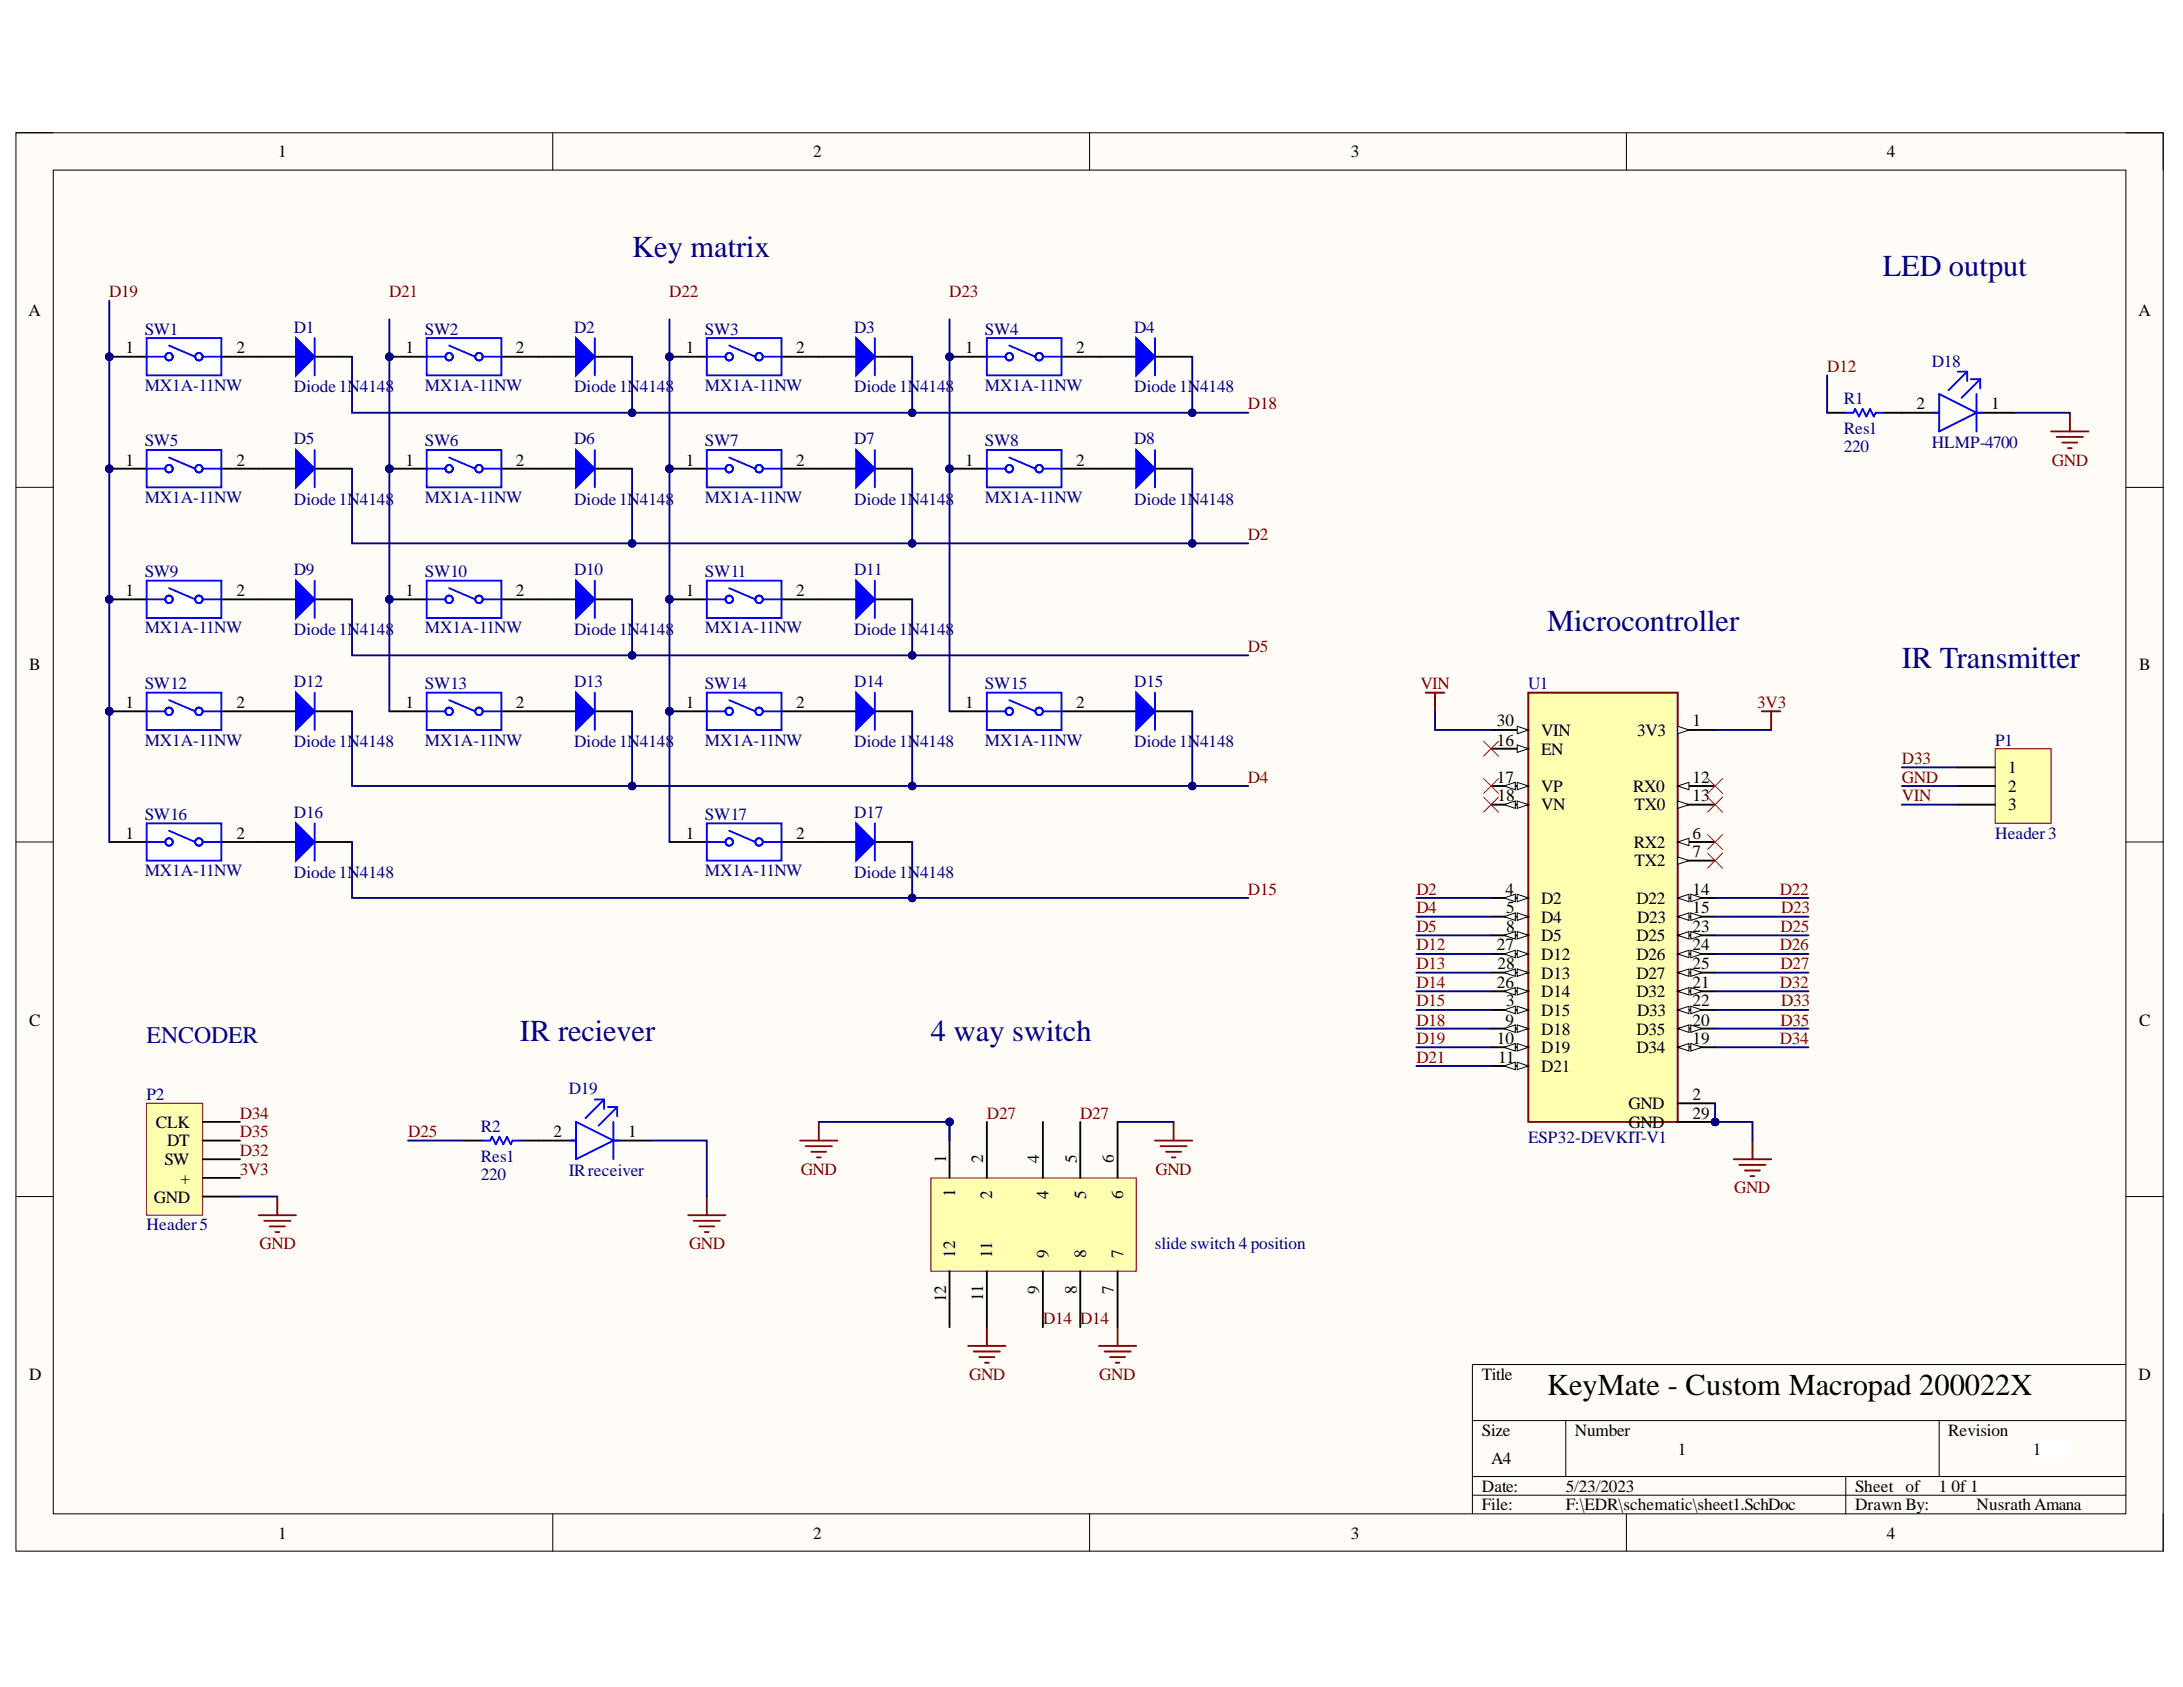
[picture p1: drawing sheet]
<svg xmlns="http://www.w3.org/2000/svg" width="279mm" height="216mm" viewBox="0 0 279 216" stroke-linecap="round" stroke-linejoin="round" font-family="sans-serif">
<defs><g id="words">
<g font-size="3.9" fill="#000080">
<text x="80.9" y="32.9">Key matrix</text>
<text x="241" y="35.3">LED output</text>
<text x="198" y="80.7">Microcontroller</text>
<text x="243.4" y="85.4">IR Transmitter</text>
<text x="66.5" y="133.2">IR reciever</text>
<text x="119.1" y="133.2">4 way switch</text>
</g>
<text font-size="3.9" x="198" y="178.6">KeyMate - Custom Macropad 200022X</text>
<text font-size="3" fill="#000080" x="18.8" y="133.4">ENCODER</text>
<g font-size="2.2">
<text x="35.6" y="20.1">1</text>
<text x="104.1" y="20.1">2</text>
<text x="172.9" y="20.1">3</text>
<text x="241.5" y="20.1">4</text>
<text x="3.6" y="40.4">A</text>
<text x="273.7" y="40.4">A</text>
<text x="16.1" y="45.2">1</text>
<text x="30.3" y="45.2">2</text>
<text x="51.9" y="45.2">1</text>
<text x="66" y="45.2">2</text>
<text x="87.8" y="45.2">1</text>
<text x="101.9" y="45.2">2</text>
<text x="123.5" y="45.2">1</text>
<text x="137.7" y="45.2">2</text>
<text x="245.3" y="52.4">2</text>
<text x="254.8" y="52.4">1</text>
<text x="16.1" y="59.6">1</text>
<text x="30.3" y="59.6">2</text>
<text x="51.9" y="59.6">1</text>
<text x="66" y="59.6">2</text>
<text x="87.8" y="59.6">1</text>
<text x="101.9" y="59.6">2</text>
<text x="123.5" y="59.6">1</text>
<text x="137.7" y="59.6">2</text>
<text x="16.1" y="76.2">1</text>
<text x="30.3" y="76.2">2</text>
<text x="51.9" y="76.2">1</text>
<text x="66" y="76.2">2</text>
<text x="87.8" y="76.2">1</text>
<text x="101.9" y="76.2">2</text>
<text x="3.7" y="85.8">B</text>
<text x="273.8" y="85.8">B</text>
<text x="16.1" y="90.6">1</text>
<text x="30.3" y="90.6">2</text>
<text x="51.9" y="90.6">1</text>
<text x="66" y="90.6">2</text>
<text x="87.8" y="90.6">1</text>
<text x="101.9" y="90.6">2</text>
<text x="123.5" y="90.6">1</text>
<text x="137.7" y="90.6">2</text>
<text x="191.6" y="93">30</text>
<text x="191.6" y="95.4">16</text>
<text x="197.3" y="94.1">VIN</text>
<text x="209.5" y="94.1">3V3</text>
<text x="216.6" y="93">1</text>
<text x="191.6" y="100.1">17</text>
<text x="197.3" y="96.6">EN</text>
<text x="197.3" y="101.3">VP</text>
<text x="209" y="101.3">RX0</text>
<text x="216.6" y="100.1">12</text>
<text x="257" y="99">1</text>
<text x="257" y="101.3">2</text>
<text x="16.1" y="107.3">1</text>
<text x="30.3" y="107.3">2</text>
<text x="87.8" y="107.3">1</text>
<text x="101.9" y="107.3">2</text>
<text x="191.7" y="102.5">18</text>
<text x="197.3" y="103.7">VN</text>
<text x="209.2" y="103.7">TX0</text>
<text x="216.6" y="102.5">13</text>
<text x="216.6" y="107.3">6</text>
<text x="257" y="103.7">3</text>
<text x="209.1" y="108.5">RX2</text>
<text x="209.2" y="110.9">TX2</text>
<text x="216.6" y="109.7">7</text>
<text x="192.7" y="114.5">4</text>
<text x="192.8" y="116.9">5</text>
<text x="192.8" y="119.2">8</text>
<text x="197.3" y="115.7">D2</text>
<text x="197.3" y="118.1">D4</text>
<text x="209.4" y="115.7">D22</text>
<text x="209.5" y="118.1">D23</text>
<text x="216.6" y="114.5">14</text>
<text x="216.6" y="116.9">15</text>
<text x="216.6" y="119.2">23</text>
<text x="191.6" y="121.6">27</text>
<text x="191.7" y="124.1">28</text>
<text x="197.3" y="120.4">D5</text>
<text x="197.3" y="122.9">D12</text>
<text x="197.3" y="125.2">D13</text>
<text x="209.4" y="120.4">D25</text>
<text x="209.4" y="122.9">D26</text>
<text x="209.4" y="125.2">D27</text>
<text x="216.6" y="121.6">24</text>
<text x="216.6" y="124.1">25</text>
<text x="3.7" y="131.2">C</text>
<text x="191.6" y="126.4">26</text>
<text x="192.7" y="131.2">9</text>
<text x="192.8" y="128.8">3</text>
<text x="197.3" y="127.6">D14</text>
<text x="197.3" y="130">D15</text>
<text x="209.4" y="127.6">D32</text>
<text x="209.5" y="130">D33</text>
<text x="216.6" y="126.4">21</text>
<text x="216.6" y="128.8">22</text>
<text x="216.6" y="131.2">20</text>
<text x="273.8" y="131.2">C</text>
<text x="191.6" y="133.6">10</text>
<text x="191.8" y="136">11</text>
<text x="197.3" y="132.4">D18</text>
<text x="197.3" y="134.8">D19</text>
<text x="197.3" y="137.2">D21</text>
<text x="209.4" y="132.4">D35</text>
<text x="209.4" y="134.8">D34</text>
<text x="216.6" y="133.6">19</text>
<text x="208.4" y="142">GND</text>
<text x="216.6" y="140.8">2</text>
<text x="216.6" y="143.2">29</text>
<text x="20" y="144.3">CLK</text>
<text x="21.1" y="149.1">SW</text>
<text x="21.4" y="146.7">DT</text>
<text x="70.9" y="145.5">2</text>
<text x="80.4" y="145.5">1</text>
<text x="121.1" y="148.8" transform="rotate(-90 121.1 148.8)">1</text>
<text x="125.8" y="148.8" transform="rotate(-90 125.8 148.8)">2</text>
<text x="133" y="148.8" transform="rotate(-90 133 148.8)">4</text>
<text x="137.8" y="148.8" transform="rotate(-90 137.8 148.8)">5</text>
<text x="142.6" y="148.8" transform="rotate(-90 142.6 148.8)">6</text>
<text x="208.4" y="144.3">GND</text>
<text x="19.7" y="153.9">GND</text>
<text x="23.1" y="151.5">+</text>
<text x="122.3" y="153.2" transform="rotate(-90 122.3 153.2)">1</text>
<text x="127" y="153.4" transform="rotate(-90 127 153.4)">2</text>
<text x="134.2" y="153.4" transform="rotate(-90 134.2 153.4)">4</text>
<text x="139" y="153.4" transform="rotate(-90 139 153.4)">5</text>
<text x="143.7" y="153.4" transform="rotate(-90 143.7 153.4)">6</text>
<text x="122.3" y="161" transform="rotate(-90 122.3 161)">12</text>
<text x="127" y="161" transform="rotate(-90 127 161)">11</text>
<text x="134.2" y="161" transform="rotate(-90 134.2 161)">9</text>
<text x="139" y="161" transform="rotate(-90 139 161)">8</text>
<text x="143.7" y="161" transform="rotate(-90 143.7 161)">7</text>
<text x="121.1" y="166.7" transform="rotate(-90 121.1 166.7)">12</text>
<text x="125.8" y="166.5" transform="rotate(-90 125.8 166.5)">11</text>
<text x="133" y="165.6" transform="rotate(-90 133 165.6)">9</text>
<text x="137.8" y="165.6" transform="rotate(-90 137.8 165.6)">8</text>
<text x="142.6" y="165.6" transform="rotate(-90 142.6 165.6)">7</text>
<text x="3.7" y="176.6">D</text>
<text x="189.7" y="176.6">Title</text>
<text x="273.7" y="176.6">D</text>
<text x="189.7" y="183.7">Size</text>
<text x="201.6" y="183.7">Number</text>
<text x="249.3" y="183.7">Revision</text>
<text x="189.7" y="190.9">Date:</text>
<text x="190.8" y="187.4">A4</text>
<text x="200.4" y="190.9">5/23/2023</text>
<text x="214.8" y="186.2">1</text>
<text x="237.4" y="190.9">Sheet of</text>
<text x="248.2" y="190.9">1 0f 1</text>
<text x="260.2" y="186.2">1</text>
<text x="35.6" y="196.9">1</text>
<text x="104.1" y="196.9">2</text>
<text x="172.9" y="196.9">3</text>
<text x="189.7" y="193.3">File:</text>
<text x="200.4" y="193.3">F:\EDR\schematic\sheet1.SchDoc</text>
<text x="237.4" y="193.3">Drawn By:</text>
<text x="241.5" y="196.9">4</text>
<text x="253" y="193.3">Nusrath Amana</text>
</g>
<g font-size="2.2" fill="#800000">
<text x="14" y="38">D19</text>
<text x="49.8" y="38">D21</text>
<text x="85.7" y="38">D22</text>
<text x="121.5" y="38">D23</text>
<text x="233.9" y="47.6">D12</text>
<text x="159.7" y="52.4">D18</text>
<text x="262.6" y="59.6">GND</text>
<text x="159.7" y="69.1">D2</text>
<text x="159.7" y="83.4">D5</text>
<text x="181.8" y="88.2">VIN</text>
<text x="224.9" y="90.6">3V3</text>
<text x="159.7" y="100.1">D4</text>
<text x="243.4" y="100.1">GND</text>
<text x="243.4" y="97.8">D33</text>
<text x="243.4" y="102.5">VIN</text>
<text x="159.7" y="114.5">D15</text>
<text x="181.3" y="119.2">D5</text>
<text x="181.3" y="116.9">D4</text>
<text x="181.3" y="114.5">D2</text>
<text x="227.8" y="114.5">D22</text>
<text x="227.9" y="119.2">D25</text>
<text x="228" y="116.9">D23</text>
<text x="181.3" y="121.6">D12</text>
<text x="181.3" y="124.1">D13</text>
<text x="227.8" y="121.6">D26</text>
<text x="227.9" y="124.1">D27</text>
<text x="181.3" y="131.2">D18</text>
<text x="181.3" y="126.4">D14</text>
<text x="181.3" y="128.8">D15</text>
<text x="227.8" y="126.4">D32</text>
<text x="227.9" y="131.2">D35</text>
<text x="228" y="128.8">D33</text>
<text x="181.3" y="136">D21</text>
<text x="181.3" y="133.6">D19</text>
<text x="227.8" y="133.6">D34</text>
<text x="30.7" y="143.2">D34</text>
<text x="126.3" y="143.2">D27</text>
<text x="138.2" y="143.2">D27</text>
<text x="30.7" y="147.9">D32</text>
<text x="30.7" y="145.5">D35</text>
<text x="52.3" y="145.5">D25</text>
<text x="30.7" y="150.3">3V3</text>
<text x="102.5" y="150.3">GND</text>
<text x="147.9" y="150.3">GND</text>
<text x="222" y="152.7">GND</text>
<text x="33.2" y="159.9">GND</text>
<text x="88.2" y="159.9">GND</text>
<text x="133.5" y="169.4">D14 D14</text>
<text x="124" y="176.6">GND</text>
<text x="140.7" y="176.6">GND</text>
</g>
<g font-size="2.2" fill="#000080">
<text x="18.5" y="42.9">SW1</text>
<text x="37.6" y="42.6">D1</text>
<text x="54.4" y="42.9">SW2</text>
<text x="73.5" y="42.6">D2</text>
<text x="90.2" y="42.9">SW3</text>
<text x="109.3" y="42.6">D3</text>
<text x="126.1" y="42.9">SW4</text>
<text x="145.2" y="42.6">D4</text>
<text x="247.2" y="46.9">D18</text>
<text x="18.5" y="50">MX1A-11NW</text>
<text x="37.6" y="50.2">Diode1N4148</text>
<text x="54.4" y="50">MX1A-11NW</text>
<text x="73.5" y="50.2">Diode1N4148</text>
<text x="90.2" y="50">MX1A-11NW</text>
<text x="109.3" y="50.2">Diode1N4148</text>
<text x="126.1" y="50">MX1A-11NW</text>
<text x="145.2" y="50.2">Diode1N4148</text>
<text x="236" y="51.6">R1</text>
<text x="18.5" y="57.1">SW5</text>
<text x="37.6" y="56.9">D5</text>
<text x="54.4" y="57.1">SW6</text>
<text x="73.5" y="56.9">D6</text>
<text x="90.2" y="57.1">SW7</text>
<text x="109.3" y="56.9">D7</text>
<text x="126.1" y="57.1">SW8</text>
<text x="145.2" y="56.9">D8</text>
<text x="236" y="57.9">220</text>
<text x="236" y="55.5">Res1</text>
<text x="247.2" y="57.4">HLMP-4700</text>
<text x="18.5" y="64.3">MX1A-11NW</text>
<text x="37.6" y="64.6">Diode1N4148</text>
<text x="54.4" y="64.3">MX1A-11NW</text>
<text x="73.5" y="64.6">Diode1N4148</text>
<text x="90.2" y="64.3">MX1A-11NW</text>
<text x="109.3" y="64.6">Diode1N4148</text>
<text x="126.1" y="64.3">MX1A-11NW</text>
<text x="145.2" y="64.6">Diode1N4148</text>
<text x="18.5" y="73.9">SW9</text>
<text x="37.6" y="73.6">D9</text>
<text x="54.4" y="73.9">SW10</text>
<text x="73.5" y="73.6">D10</text>
<text x="90.2" y="73.9">SW11</text>
<text x="109.3" y="73.6">D11</text>
<text x="18.5" y="81.1">MX1A-11NW</text>
<text x="37.6" y="81.3">Diode1N4148</text>
<text x="54.4" y="81.1">MX1A-11NW</text>
<text x="73.5" y="81.3">Diode1N4148</text>
<text x="90.2" y="81.1">MX1A-11NW</text>
<text x="109.3" y="81.3">Diode1N4148</text>
<text x="18.5" y="88.2">SW12</text>
<text x="37.6" y="88">D12</text>
<text x="54.4" y="88.2">SW13</text>
<text x="73.5" y="88">D13</text>
<text x="90.2" y="88.2">SW14</text>
<text x="109.3" y="88">D14</text>
<text x="126.1" y="88.2">SW15</text>
<text x="145.2" y="88">D15</text>
<text x="195.6" y="88.2">U1</text>
<text x="18.5" y="95.4">MX1A-11NW</text>
<text x="37.6" y="95.6">Diode1N4148</text>
<text x="54.4" y="95.4">MX1A-11NW</text>
<text x="73.5" y="95.6">Diode1N4148</text>
<text x="90.2" y="95.4">MX1A-11NW</text>
<text x="109.3" y="95.6">Diode1N4148</text>
<text x="126.1" y="95.4">MX1A-11NW</text>
<text x="145.2" y="95.6">Diode1N4148</text>
<text x="255.3" y="95.4">P1</text>
<text x="18.5" y="105">SW16</text>
<text x="37.6" y="104.7">D16</text>
<text x="90.2" y="105">SW17</text>
<text x="109.3" y="104.7">D17</text>
<text x="255.3" y="107.3">Header3</text>
<text x="18.5" y="112.1">MX1A-11NW</text>
<text x="37.6" y="112.3">Diode1N4148</text>
<text x="90.2" y="112.1">MX1A-11NW</text>
<text x="109.3" y="112.3">Diode1N4148</text>
<text x="18.8" y="140.8">P2</text>
<text x="72.8" y="140">D19</text>
<text x="61.6" y="144.9">R2</text>
<text x="61.6" y="148.7">Res1</text>
<text x="195.6" y="146.3">ESP32-DEVKIT-V1</text>
<text x="61.6" y="151">220</text>
<text x="72.8" y="150.5">IRreceiver</text>
<text x="18.8" y="157.4">Header5</text>
<text x="147.8" y="159.9">slide switch 4 position</text>
</g>
</g></defs>
<path d="M2 17h274.9v181.5h-274.9z" fill-rule="evenodd" fill="#fffcf8"/>
<path d="M2 17h274.9v181.5h-274.9z" fill="none" stroke="#000" stroke-width=".13"/>
<path d="M6.8 21.8h265.3v171.9h-265.3z" fill-rule="evenodd" fill="#fffcf8"/>
<g fill="none" stroke="#000" stroke-width=".13">
<path d="M2 17h4.8M70.7 17v4.8M139.5 17v4.8M208.2 17v4.8M272.1 17h4.8v4.8M6.8 21.8h265.3v171.9h-265.3zM2 62.4h4.8M272.1 62.4h4.8M2 107.8h4.8M272.1 107.8h4.8M2 153.1h4.8M272.1 153.1h4.8"/>
<path d="M272.1 174.6h-83.7v19.1M70.7 193.7v4.8M139.5 193.7v4.8M188.4 181.8h83.7M188.4 189h83.7M188.4 191.4h83.7M200.4 181.8v7.2M208.2 193.7v4.8M236.2 189v4.7M248.2 181.8v7.2M276.9 193.7v4.8"/>
</g>
<path d="M182.5 88.6h2.4M183.7 88.6v2.4M225.5 91h2.4M226.7 91v2.4M221.9 148.4h4.8M222.6 149.1h3.4M223.3 149.8h1.9M224.1 150.5h.4M224.3 146v2.4" fill="none" stroke="#800000" stroke-width=".24"/>
<circle cx="219.5" cy="143.6" r=".48" fill="#000080"/>
<circle cx="219.5" cy="143.6" r=".48" fill="none" stroke="#000080" stroke-width=".13"/>
<path d="M195.6 88.6h19.1v55h-19.1z" fill-rule="evenodd" fill="#ffffb0"/>
<path d="M195.6 88.6h19.1v55h-19.1z" fill="none" stroke="#800000" stroke-width=".24"/>
<path d="M190.8 93.4h4.8" fill="none" stroke="#000" stroke-width=".24"/>
<path d="M194.2 92.9l1.4 .5-1.4 .5z" fill="#f8fcff"/>
<path d="M194.2 92.9l1.4 .5-1.4 .5z" fill="none" stroke="#000" stroke-width=".13"/>
<path d="M190.8 95.8h4.8" fill="none" stroke="#000" stroke-width=".24"/>
<path d="M194.2 95.3l1.4 .5-1.4 .5z" fill="#f8fcff"/>
<path d="M194.2 95.3l1.4 .5-1.4 .5z" fill="none" stroke="#000" stroke-width=".13"/>
<path d="M190.8 100.6h4.8" fill="none" stroke="#000" stroke-width=".24"/>
<path d="M194.2 100.1l1.4 .5-1.4 .5z" fill="#f8fcff"/>
<path d="M194.2 100.1l1.4 .5-1.4 .5z" fill="none" stroke="#000" stroke-width=".13"/>
<path d="M192.5 100.6l1.4-.5v1z" fill="#f8fcff"/>
<path d="M192.5 100.6l1.4-.5v1z" fill="none" stroke="#000" stroke-width=".13"/>
<path d="M190.8 103h4.8" fill="none" stroke="#000" stroke-width=".24"/>
<path d="M194.2 102.5l1.4 .5-1.4 .5z" fill="#f8fcff"/>
<path d="M194.2 102.5l1.4 .5-1.4 .5z" fill="none" stroke="#000" stroke-width=".13"/>
<path d="M192.5 103l1.4-.5v1z" fill="#f8fcff"/>
<path d="M192.5 103l1.4-.5v1z" fill="none" stroke="#000" stroke-width=".13"/>
<path d="M190.8 114.9h4.8" fill="none" stroke="#000" stroke-width=".24"/>
<path d="M194.2 114.4l1.4 .5-1.4 .5z" fill="#f8fcff"/>
<path d="M194.2 114.4l1.4 .5-1.4 .5z" fill="none" stroke="#000" stroke-width=".13"/>
<path d="M192.5 114.9l1.4-.5v1z" fill="#f8fcff"/>
<path d="M192.5 114.9l1.4-.5v1z" fill="none" stroke="#000" stroke-width=".13"/>
<path d="M190.8 117.3h4.8" fill="none" stroke="#000" stroke-width=".24"/>
<path d="M194.2 116.8l1.4 .5-1.4 .5z" fill="#f8fcff"/>
<path d="M194.2 116.8l1.4 .5-1.4 .5z" fill="none" stroke="#000" stroke-width=".13"/>
<path d="M192.5 117.3l1.4-.5v1z" fill="#f8fcff"/>
<path d="M192.5 117.3l1.4-.5v1z" fill="none" stroke="#000" stroke-width=".13"/>
<path d="M190.8 119.7h4.8" fill="none" stroke="#000" stroke-width=".24"/>
<path d="M194.2 119.2l1.4 .5-1.4 .5z" fill="#f8fcff"/>
<path d="M194.2 119.2l1.4 .5-1.4 .5z" fill="none" stroke="#000" stroke-width=".13"/>
<path d="M192.5 119.7l1.4-.5v1z" fill="#f8fcff"/>
<path d="M192.5 119.7l1.4-.5v1z" fill="none" stroke="#000" stroke-width=".13"/>
<path d="M190.8 122.1h4.8" fill="none" stroke="#000" stroke-width=".24"/>
<path d="M194.2 121.6l1.4 .5-1.4 .5z" fill="#f8fcff"/>
<path d="M194.2 121.6l1.4 .5-1.4 .5z" fill="none" stroke="#000" stroke-width=".13"/>
<path d="M192.5 122.1l1.4-.5v1z" fill="#f8fcff"/>
<path d="M192.5 122.1l1.4-.5v1z" fill="none" stroke="#000" stroke-width=".13"/>
<path d="M190.8 124.5h4.8" fill="none" stroke="#000" stroke-width=".24"/>
<path d="M194.2 124l1.4 .5-1.4 .5z" fill="#f8fcff"/>
<path d="M194.2 124l1.4 .5-1.4 .5z" fill="none" stroke="#000" stroke-width=".13"/>
<path d="M192.5 124.5l1.4-.5v1z" fill="#f8fcff"/>
<path d="M192.5 124.5l1.4-.5v1z" fill="none" stroke="#000" stroke-width=".13"/>
<path d="M190.8 126.9h4.8" fill="none" stroke="#000" stroke-width=".24"/>
<path d="M194.2 126.4l1.4 .5-1.4 .4z" fill="#f8fcff"/>
<path d="M194.2 126.4l1.4 .5-1.4 .4z" fill="none" stroke="#000" stroke-width=".13"/>
<path d="M192.5 126.9l1.4-.5v.9z" fill="#f8fcff"/>
<path d="M192.5 126.9l1.4-.5v.9z" fill="none" stroke="#000" stroke-width=".13"/>
<path d="M190.8 129.3h4.8" fill="none" stroke="#000" stroke-width=".24"/>
<path d="M194.2 128.8l1.4 .5-1.4 .4z" fill="#f8fcff"/>
<path d="M194.2 128.8l1.4 .5-1.4 .4z" fill="none" stroke="#000" stroke-width=".13"/>
<path d="M192.5 129.3l1.4-.5v.9z" fill="#f8fcff"/>
<path d="M192.5 129.3l1.4-.5v.9z" fill="none" stroke="#000" stroke-width=".13"/>
<path d="M190.8 131.6h4.8" fill="none" stroke="#000" stroke-width=".24"/>
<path d="M194.2 131.2l1.4 .4-1.4 .5z" fill="#f8fcff"/>
<path d="M194.2 131.2l1.4 .4-1.4 .5z" fill="none" stroke="#000" stroke-width=".13"/>
<path d="M192.5 131.6l1.4-.4v.9z" fill="#f8fcff"/>
<path d="M192.5 131.6l1.4-.4v.9z" fill="none" stroke="#000" stroke-width=".13"/>
<path d="M190.8 134h4.8" fill="none" stroke="#000" stroke-width=".24"/>
<path d="M194.2 133.6l1.4 .4-1.4 .5z" fill="#f8fcff"/>
<path d="M194.2 133.6l1.4 .4-1.4 .5z" fill="none" stroke="#000" stroke-width=".13"/>
<path d="M192.5 134l1.4-.4v.9z" fill="#f8fcff"/>
<path d="M192.5 134l1.4-.4v.9z" fill="none" stroke="#000" stroke-width=".13"/>
<path d="M190.8 136.4h4.8" fill="none" stroke="#000" stroke-width=".24"/>
<path d="M194.2 135.9l1.4 .5-1.4 .5z" fill="#f8fcff"/>
<path d="M194.2 135.9l1.4 .5-1.4 .5z" fill="none" stroke="#000" stroke-width=".13"/>
<path d="M192.5 136.4l1.4-.5v1z" fill="#f8fcff"/>
<path d="M192.5 136.4l1.4-.5v1z" fill="none" stroke="#000" stroke-width=".13"/>
<path d="M214.7 93.4h4.8" fill="none" stroke="#000" stroke-width=".24"/>
<path d="M214.7 92.9l1.5 .5-1.5 .5z" fill="#f8fcff"/>
<path d="M214.7 92.9l1.5 .5-1.5 .5z" fill="none" stroke="#000" stroke-width=".13"/>
<path d="M214.7 100.6h4.8" fill="none" stroke="#000" stroke-width=".24"/>
<path d="M214.7 100.6l1.5-.5v1z" fill="#f8fcff"/>
<path d="M214.7 100.6l1.5-.5v1z" fill="none" stroke="#000" stroke-width=".13"/>
<path d="M214.7 103h4.8" fill="none" stroke="#000" stroke-width=".24"/>
<path d="M214.7 102.5l1.5 .5-1.5 .5z" fill="#f8fcff"/>
<path d="M214.7 102.5l1.5 .5-1.5 .5z" fill="none" stroke="#000" stroke-width=".13"/>
<path d="M214.7 107.8h4.8" fill="none" stroke="#000" stroke-width=".24"/>
<path d="M214.7 107.8l1.5-.5v.9z" fill="#f8fcff"/>
<path d="M214.7 107.8l1.5-.5v.9z" fill="none" stroke="#000" stroke-width=".13"/>
<path d="M214.7 110.1h4.8" fill="none" stroke="#000" stroke-width=".24"/>
<path d="M214.7 109.7l1.5 .4-1.5 .5z" fill="#f8fcff"/>
<path d="M214.7 109.7l1.5 .4-1.5 .5z" fill="none" stroke="#000" stroke-width=".13"/>
<path d="M214.7 114.9h4.8" fill="none" stroke="#000" stroke-width=".24"/>
<path d="M214.7 114.9l1.5-.5v1z" fill="#f8fcff"/>
<path d="M214.7 114.9l1.5-.5v1z" fill="none" stroke="#000" stroke-width=".13"/>
<path d="M216.4 114.4l1.4 .5-1.4 .5z" fill="#f8fcff"/>
<path d="M216.4 114.4l1.4 .5-1.4 .5z" fill="none" stroke="#000" stroke-width=".13"/>
<path d="M214.7 117.3h4.8" fill="none" stroke="#000" stroke-width=".24"/>
<path d="M214.7 117.3l1.5-.5v1z" fill="#f8fcff"/>
<path d="M214.7 117.3l1.5-.5v1z" fill="none" stroke="#000" stroke-width=".13"/>
<path d="M216.4 116.8l1.4 .5-1.4 .5z" fill="#f8fcff"/>
<path d="M216.4 116.8l1.4 .5-1.4 .5z" fill="none" stroke="#000" stroke-width=".13"/>
<path d="M214.7 119.7h4.8" fill="none" stroke="#000" stroke-width=".24"/>
<path d="M214.7 119.7l1.5-.5v1z" fill="#f8fcff"/>
<path d="M214.7 119.7l1.5-.5v1z" fill="none" stroke="#000" stroke-width=".13"/>
<path d="M216.4 119.2l1.4 .5-1.4 .5z" fill="#f8fcff"/>
<path d="M216.4 119.2l1.4 .5-1.4 .5z" fill="none" stroke="#000" stroke-width=".13"/>
<path d="M214.7 122.1h4.8" fill="none" stroke="#000" stroke-width=".24"/>
<path d="M214.7 122.1l1.5-.5v1z" fill="#f8fcff"/>
<path d="M214.7 122.1l1.5-.5v1z" fill="none" stroke="#000" stroke-width=".13"/>
<path d="M216.4 121.6l1.4 .5-1.4 .5z" fill="#f8fcff"/>
<path d="M216.4 121.6l1.4 .5-1.4 .5z" fill="none" stroke="#000" stroke-width=".13"/>
<path d="M214.7 124.5h4.8" fill="none" stroke="#000" stroke-width=".24"/>
<path d="M214.7 124.5l1.5-.5v1z" fill="#f8fcff"/>
<path d="M214.7 124.5l1.5-.5v1z" fill="none" stroke="#000" stroke-width=".13"/>
<path d="M216.4 124l1.4 .5-1.4 .5z" fill="#f8fcff"/>
<path d="M216.4 124l1.4 .5-1.4 .5z" fill="none" stroke="#000" stroke-width=".13"/>
<path d="M214.7 126.9h4.8" fill="none" stroke="#000" stroke-width=".24"/>
<path d="M214.7 126.9l1.5-.5v.9z" fill="#f8fcff"/>
<path d="M214.7 126.9l1.5-.5v.9z" fill="none" stroke="#000" stroke-width=".13"/>
<path d="M216.4 126.4l1.4 .5-1.4 .4z" fill="#f8fcff"/>
<path d="M216.4 126.4l1.4 .5-1.4 .4z" fill="none" stroke="#000" stroke-width=".13"/>
<path d="M214.7 129.3h4.8" fill="none" stroke="#000" stroke-width=".24"/>
<path d="M214.7 129.3l1.5-.5v.9z" fill="#f8fcff"/>
<path d="M214.7 129.3l1.5-.5v.9z" fill="none" stroke="#000" stroke-width=".13"/>
<path d="M216.4 128.8l1.4 .5-1.4 .4z" fill="#f8fcff"/>
<path d="M216.4 128.8l1.4 .5-1.4 .4z" fill="none" stroke="#000" stroke-width=".13"/>
<path d="M214.7 131.6h4.8" fill="none" stroke="#000" stroke-width=".24"/>
<path d="M214.7 131.6l1.5-.4v.9z" fill="#f8fcff"/>
<path d="M214.7 131.6l1.5-.4v.9z" fill="none" stroke="#000" stroke-width=".13"/>
<path d="M216.4 131.2l1.4 .4-1.4 .5z" fill="#f8fcff"/>
<path d="M216.4 131.2l1.4 .4-1.4 .5z" fill="none" stroke="#000" stroke-width=".13"/>
<path d="M214.7 134h4.8" fill="none" stroke="#000" stroke-width=".24"/>
<path d="M214.7 134l1.5-.4v.9z" fill="#f8fcff"/>
<path d="M214.7 134l1.5-.4v.9z" fill="none" stroke="#000" stroke-width=".13"/>
<path d="M216.4 133.6l1.4 .4-1.4 .5z" fill="#f8fcff"/>
<path d="M216.4 133.6l1.4 .4-1.4 .5z" fill="none" stroke="#000" stroke-width=".13"/>
<path d="M214.7 141.2h4.8M214.7 143.6h4.8" fill="none" stroke="#000" stroke-width=".24"/>
<circle cx="219.5" cy="143.6" r=".48" fill="#000080"/>
<circle cx="219.5" cy="143.6" r=".48" fill="none" stroke="#000080" stroke-width=".13"/>
<circle cx="14" cy="91" r=".48" fill="#000080"/>
<circle cx="14" cy="91" r=".48" fill="none" stroke="#000080" stroke-width=".13"/>
<path d="M14 91h4.8" fill="none" stroke="#000" stroke-width=".24"/>
<circle cx="14" cy="91" r=".48" fill="#000080"/>
<circle cx="14" cy="91" r=".48" fill="none" stroke="#000080" stroke-width=".13"/>
<path d="M28.3 91h4.8" fill="none" stroke="#000" stroke-width=".24"/>
<path d="M18.8 88.6h9.5v4.8h-9.5z" fill-rule="evenodd" fill="#fff"/>
<g fill="none" stroke="#00f" stroke-width=".24">
<path d="M18.8 88.6h9.5v4.8h-9.5zM18.8 91h2.4M21.6 89.6l3.4 1.4M25.9 91h2.4"/>
<circle cx="21.6" cy="91" r=".48"/>
<circle cx="25.5" cy="91" r=".48"/>
</g>
<circle cx="85.7" cy="91" r=".48" fill="#000080"/>
<circle cx="85.7" cy="91" r=".48" fill="none" stroke="#000080" stroke-width=".13"/>
<path d="M85.7 91h4.8" fill="none" stroke="#000" stroke-width=".24"/>
<circle cx="85.7" cy="91" r=".48" fill="#000080"/>
<circle cx="85.7" cy="91" r=".48" fill="none" stroke="#000080" stroke-width=".13"/>
<path d="M100 91h4.8" fill="none" stroke="#000" stroke-width=".24"/>
<path d="M90.5 88.6h9.5v4.8h-9.5z" fill-rule="evenodd" fill="#fff"/>
<g fill="none" stroke="#00f" stroke-width=".24">
<path d="M90.5 88.6h9.5v4.8h-9.5zM90.5 91h2.3M93.3 89.6l3.4 1.4M97.6 91h2.4"/>
<circle cx="93.3" cy="91" r=".48"/>
<circle cx="97.2" cy="91" r=".48"/>
</g>
<path d="M121.5 91h4.8M135.9 91h4.7" fill="none" stroke="#000" stroke-width=".24"/>
<path d="M126.3 88.6h9.6v4.8h-9.6z" fill-rule="evenodd" fill="#fff"/>
<g fill="none" stroke="#00f" stroke-width=".24">
<path d="M126.3 88.6h9.6v4.8h-9.6zM126.3 91h2.4M129.2 89.6l3.3 1.4M133.5 91h2.4"/>
<circle cx="129.2" cy="91" r=".48"/>
<circle cx="133" cy="91" r=".48"/>
</g>
<path d="M49.8 91h4.8M64.2 91h4.8" fill="none" stroke="#000" stroke-width=".24"/>
<path d="M54.6 88.6h9.6v4.8h-9.6z" fill-rule="evenodd" fill="#fff"/>
<g fill="none" stroke="#00f" stroke-width=".24">
<path d="M54.6 88.6h9.6v4.8h-9.6zM54.6 91h2.4M57.5 89.6l3.3 1.4M61.8 91h2.4"/>
<circle cx="57.5" cy="91" r=".48"/>
<circle cx="61.3" cy="91" r=".48"/>
</g>
<circle cx="121.5" cy="45.7" r=".48" fill="#000080"/>
<circle cx="121.5" cy="45.7" r=".48" fill="none" stroke="#000080" stroke-width=".13"/>
<path d="M121.5 45.7h4.8" fill="none" stroke="#000" stroke-width=".24"/>
<circle cx="121.5" cy="45.7" r=".48" fill="#000080"/>
<circle cx="121.5" cy="45.7" r=".48" fill="none" stroke="#000080" stroke-width=".13"/>
<path d="M135.9 45.7h4.7" fill="none" stroke="#000" stroke-width=".24"/>
<path d="M126.3 43.3h9.6v4.7h-9.6z" fill-rule="evenodd" fill="#fff"/>
<g fill="none" stroke="#00f" stroke-width=".24">
<path d="M126.3 43.3h9.6v4.7h-9.6zM126.3 45.7h2.4M129.2 44.2l3.3 1.5M133.5 45.7h2.4"/>
<circle cx="129.2" cy="45.7" r=".48"/>
<circle cx="133" cy="45.7" r=".48"/>
</g>
<circle cx="121.5" cy="60" r=".48" fill="#000080"/>
<circle cx="121.5" cy="60" r=".48" fill="none" stroke="#000080" stroke-width=".13"/>
<path d="M121.5 60h4.8" fill="none" stroke="#000" stroke-width=".24"/>
<circle cx="121.5" cy="60" r=".48" fill="#000080"/>
<circle cx="121.5" cy="60" r=".48" fill="none" stroke="#000080" stroke-width=".13"/>
<path d="M135.9 60h4.7" fill="none" stroke="#000" stroke-width=".24"/>
<path d="M126.3 57.6h9.6v4.8h-9.6z" fill-rule="evenodd" fill="#fff"/>
<g fill="none" stroke="#00f" stroke-width=".24">
<path d="M126.3 57.6h9.6v4.8h-9.6zM126.3 60h2.4M129.2 58.6l3.3 1.4M133.5 60h2.4"/>
<circle cx="129.2" cy="60" r=".48"/>
<circle cx="133" cy="60" r=".48"/>
</g>
<circle cx="85.7" cy="76.7" r=".48" fill="#000080"/>
<circle cx="85.7" cy="76.7" r=".48" fill="none" stroke="#000080" stroke-width=".13"/>
<path d="M85.7 76.7h4.8" fill="none" stroke="#000" stroke-width=".24"/>
<circle cx="85.7" cy="76.7" r=".48" fill="#000080"/>
<circle cx="85.7" cy="76.7" r=".48" fill="none" stroke="#000080" stroke-width=".13"/>
<path d="M100 76.7h4.8" fill="none" stroke="#000" stroke-width=".24"/>
<path d="M90.5 74.3h9.5v4.8h-9.5z" fill-rule="evenodd" fill="#fff"/>
<g fill="none" stroke="#00f" stroke-width=".24">
<path d="M90.5 74.3h9.5v4.8h-9.5zM90.5 76.7h2.3M93.3 75.3l3.4 1.4M97.6 76.7h2.4"/>
<circle cx="93.3" cy="76.7" r=".48"/>
<circle cx="97.2" cy="76.7" r=".48"/>
</g>
<circle cx="49.8" cy="76.7" r=".48" fill="#000080"/>
<circle cx="49.8" cy="76.7" r=".48" fill="none" stroke="#000080" stroke-width=".13"/>
<path d="M49.8 76.7h4.8" fill="none" stroke="#000" stroke-width=".24"/>
<circle cx="49.8" cy="76.7" r=".48" fill="#000080"/>
<circle cx="49.8" cy="76.7" r=".48" fill="none" stroke="#000080" stroke-width=".13"/>
<path d="M64.2 76.7h4.8" fill="none" stroke="#000" stroke-width=".24"/>
<path d="M54.6 74.3h9.6v4.8h-9.6z" fill-rule="evenodd" fill="#fff"/>
<g fill="none" stroke="#00f" stroke-width=".24">
<path d="M54.6 74.3h9.6v4.8h-9.6zM54.6 76.7h2.4M57.5 75.3l3.3 1.4M61.8 76.7h2.4"/>
<circle cx="57.5" cy="76.7" r=".48"/>
<circle cx="61.3" cy="76.7" r=".48"/>
</g>
<circle cx="85.7" cy="60" r=".48" fill="#000080"/>
<circle cx="85.7" cy="60" r=".48" fill="none" stroke="#000080" stroke-width=".13"/>
<path d="M85.7 60h4.8" fill="none" stroke="#000" stroke-width=".24"/>
<circle cx="85.7" cy="60" r=".48" fill="#000080"/>
<circle cx="85.7" cy="60" r=".48" fill="none" stroke="#000080" stroke-width=".13"/>
<path d="M100 60h4.8" fill="none" stroke="#000" stroke-width=".24"/>
<path d="M90.5 57.6h9.5v4.8h-9.5z" fill-rule="evenodd" fill="#fff"/>
<g fill="none" stroke="#00f" stroke-width=".24">
<path d="M90.5 57.6h9.5v4.8h-9.5zM90.5 60h2.3M93.3 58.6l3.4 1.4M97.6 60h2.4"/>
<circle cx="93.3" cy="60" r=".48"/>
<circle cx="97.2" cy="60" r=".48"/>
</g>
<circle cx="49.8" cy="60" r=".48" fill="#000080"/>
<circle cx="49.8" cy="60" r=".48" fill="none" stroke="#000080" stroke-width=".13"/>
<path d="M49.8 60h4.8" fill="none" stroke="#000" stroke-width=".24"/>
<circle cx="49.8" cy="60" r=".48" fill="#000080"/>
<circle cx="49.8" cy="60" r=".48" fill="none" stroke="#000080" stroke-width=".13"/>
<path d="M64.2 60h4.8" fill="none" stroke="#000" stroke-width=".24"/>
<path d="M54.6 57.6h9.6v4.8h-9.6z" fill-rule="evenodd" fill="#fff"/>
<g fill="none" stroke="#00f" stroke-width=".24">
<path d="M54.6 57.6h9.6v4.8h-9.6zM54.6 60h2.4M57.5 58.6l3.3 1.4M61.8 60h2.4"/>
<circle cx="57.5" cy="60" r=".48"/>
<circle cx="61.3" cy="60" r=".48"/>
</g>
<circle cx="14" cy="60" r=".48" fill="#000080"/>
<circle cx="14" cy="60" r=".48" fill="none" stroke="#000080" stroke-width=".13"/>
<path d="M14 60h4.8" fill="none" stroke="#000" stroke-width=".24"/>
<circle cx="14" cy="60" r=".48" fill="#000080"/>
<circle cx="14" cy="60" r=".48" fill="none" stroke="#000080" stroke-width=".13"/>
<path d="M28.3 60h4.8" fill="none" stroke="#000" stroke-width=".24"/>
<path d="M18.8 57.6h9.5v4.8h-9.5z" fill-rule="evenodd" fill="#fff"/>
<g fill="none" stroke="#00f" stroke-width=".24">
<path d="M18.8 57.6h9.5v4.8h-9.5zM18.8 60h2.4M21.6 58.6l3.4 1.4M25.9 60h2.4"/>
<circle cx="21.6" cy="60" r=".48"/>
<circle cx="25.5" cy="60" r=".48"/>
</g>
<circle cx="85.7" cy="45.7" r=".48" fill="#000080"/>
<circle cx="85.7" cy="45.7" r=".48" fill="none" stroke="#000080" stroke-width=".13"/>
<path d="M85.7 45.7h4.8" fill="none" stroke="#000" stroke-width=".24"/>
<circle cx="85.7" cy="45.7" r=".48" fill="#000080"/>
<circle cx="85.7" cy="45.7" r=".48" fill="none" stroke="#000080" stroke-width=".13"/>
<path d="M100 45.7h4.8" fill="none" stroke="#000" stroke-width=".24"/>
<path d="M90.5 43.3h9.5v4.7h-9.5z" fill-rule="evenodd" fill="#fff"/>
<g fill="none" stroke="#00f" stroke-width=".24">
<path d="M90.5 43.3h9.5v4.7h-9.5zM90.5 45.7h2.3M93.3 44.2l3.4 1.5M97.6 45.7h2.4"/>
<circle cx="93.3" cy="45.7" r=".48"/>
<circle cx="97.2" cy="45.7" r=".48"/>
</g>
<circle cx="49.8" cy="45.7" r=".48" fill="#000080"/>
<circle cx="49.8" cy="45.7" r=".48" fill="none" stroke="#000080" stroke-width=".13"/>
<path d="M49.8 45.7h4.8" fill="none" stroke="#000" stroke-width=".24"/>
<circle cx="49.8" cy="45.7" r=".48" fill="#000080"/>
<circle cx="49.8" cy="45.7" r=".48" fill="none" stroke="#000080" stroke-width=".13"/>
<path d="M64.2 45.7h4.8" fill="none" stroke="#000" stroke-width=".24"/>
<path d="M54.6 43.3h9.6v4.7h-9.6z" fill-rule="evenodd" fill="#fff"/>
<g fill="none" stroke="#00f" stroke-width=".24">
<path d="M54.6 43.3h9.6v4.7h-9.6zM54.6 45.7h2.4M57.5 44.2l3.3 1.5M61.8 45.7h2.4"/>
<circle cx="57.5" cy="45.7" r=".48"/>
<circle cx="61.3" cy="45.7" r=".48"/>
</g>
<circle cx="14" cy="45.7" r=".48" fill="#000080"/>
<circle cx="14" cy="45.7" r=".48" fill="none" stroke="#000080" stroke-width=".13"/>
<path d="M14 45.7h4.8" fill="none" stroke="#000" stroke-width=".24"/>
<circle cx="14" cy="45.7" r=".48" fill="#000080"/>
<circle cx="14" cy="45.7" r=".48" fill="none" stroke="#000080" stroke-width=".13"/>
<path d="M28.3 45.7h4.8" fill="none" stroke="#000" stroke-width=".24"/>
<path d="M18.8 43.3h9.5v4.7h-9.5z" fill-rule="evenodd" fill="#fff"/>
<g fill="none" stroke="#00f" stroke-width=".24">
<path d="M18.8 43.3h9.5v4.7h-9.5zM18.8 45.7h2.4M21.6 44.2l3.4 1.5M25.9 45.7h2.4"/>
<circle cx="21.6" cy="45.7" r=".48"/>
<circle cx="25.5" cy="45.7" r=".48"/>
</g>
<path d="M104.8 45.7h4.8M112 45.7h4.8" fill="none" stroke="#000" stroke-width=".24"/>
<path d="M109.6 43.3l2.4 2.4-2.4 2.3z" fill="#00f"/>
<path d="M109.6 43.3l2.4 2.4-2.4 2.3zM112 43.3v4.7" fill="none" stroke="#00f" stroke-width=".24"/>
<path d="M104.8 60h4.8M112 60h4.8" fill="none" stroke="#000" stroke-width=".24"/>
<path d="M109.6 57.6l2.4 2.4-2.4 2.4z" fill="#00f"/>
<path d="M109.6 57.6l2.4 2.4-2.4 2.4zM112 57.6v4.8" fill="none" stroke="#00f" stroke-width=".24"/>
<path d="M69 76.7h4.7M76.1 76.7h4.8" fill="none" stroke="#000" stroke-width=".24"/>
<path d="M73.7 74.3l2.4 2.4-2.4 2.4z" fill="#00f"/>
<path d="M73.7 74.3l2.4 2.4-2.4 2.4zM76.1 74.3v4.8" fill="none" stroke="#00f" stroke-width=".24"/>
<path d="M104.8 76.7h4.8M112 76.7h4.8" fill="none" stroke="#000" stroke-width=".24"/>
<path d="M109.6 74.3l2.4 2.4-2.4 2.4z" fill="#00f"/>
<path d="M109.6 74.3l2.4 2.4-2.4 2.4zM112 74.3v4.8" fill="none" stroke="#00f" stroke-width=".24"/>
<path d="M69 45.7h4.7M76.1 45.7h4.8" fill="none" stroke="#000" stroke-width=".24"/>
<path d="M73.7 43.3l2.4 2.4-2.4 2.3z" fill="#00f"/>
<path d="M73.7 43.3l2.4 2.4-2.4 2.3zM76.1 43.3v4.7" fill="none" stroke="#00f" stroke-width=".24"/>
<path d="M69 60h4.7M76.1 60h4.8" fill="none" stroke="#000" stroke-width=".24"/>
<path d="M73.7 57.6l2.4 2.4-2.4 2.4z" fill="#00f"/>
<path d="M73.7 57.6l2.4 2.4-2.4 2.4zM76.1 57.6v4.8" fill="none" stroke="#00f" stroke-width=".24"/>
<path d="M33.1 45.7h4.8M40.3 45.7h4.8" fill="none" stroke="#000" stroke-width=".24"/>
<path d="M37.9 43.3l2.4 2.4-2.4 2.3z" fill="#00f"/>
<path d="M37.9 43.3l2.4 2.4-2.4 2.3zM40.3 43.3v4.7" fill="none" stroke="#00f" stroke-width=".24"/>
<path d="M33.1 60h4.8M40.3 60h4.8" fill="none" stroke="#000" stroke-width=".24"/>
<path d="M37.9 57.6l2.4 2.4-2.4 2.4z" fill="#00f"/>
<path d="M37.9 57.6l2.4 2.4-2.4 2.4zM40.3 57.6v4.8" fill="none" stroke="#00f" stroke-width=".24"/>
<path d="M104.8 91h4.8M112 91h4.8" fill="none" stroke="#000" stroke-width=".24"/>
<path d="M109.6 88.6l2.4 2.4-2.4 2.4z" fill="#00f"/>
<path d="M109.6 88.6l2.4 2.4-2.4 2.4zM112 88.6v4.8" fill="none" stroke="#00f" stroke-width=".24"/>
<path d="M69 91h4.7M76.1 91h4.8" fill="none" stroke="#000" stroke-width=".24"/>
<path d="M73.7 88.6l2.4 2.4-2.4 2.4z" fill="#00f"/>
<path d="M73.7 88.6l2.4 2.4-2.4 2.4zM76.1 88.6v4.8" fill="none" stroke="#00f" stroke-width=".24"/>
<path d="M33.1 91h4.8M40.3 91h4.8" fill="none" stroke="#000" stroke-width=".24"/>
<path d="M37.9 88.6l2.4 2.4-2.4 2.4z" fill="#00f"/>
<path d="M37.9 88.6l2.4 2.4-2.4 2.4zM40.3 88.6v4.8" fill="none" stroke="#00f" stroke-width=".24"/>
<path d="M140.6 45.7h4.8M147.8 45.7h4.8" fill="none" stroke="#000" stroke-width=".24"/>
<path d="M145.4 43.3l2.4 2.4-2.4 2.3z" fill="#00f"/>
<path d="M145.4 43.3l2.4 2.4-2.4 2.3zM147.8 43.3v4.7" fill="none" stroke="#00f" stroke-width=".24"/>
<path d="M140.6 60h4.8M147.8 60h4.8" fill="none" stroke="#000" stroke-width=".24"/>
<path d="M145.4 57.6l2.4 2.4-2.4 2.4z" fill="#00f"/>
<path d="M145.4 57.6l2.4 2.4-2.4 2.4zM147.8 57.6v4.8" fill="none" stroke="#00f" stroke-width=".24"/>
<path d="M140.6 91h4.8M147.8 91h4.8" fill="none" stroke="#000" stroke-width=".24"/>
<path d="M145.4 88.6l2.4 2.4-2.4 2.4z" fill="#00f"/>
<path d="M145.4 88.6l2.4 2.4-2.4 2.4zM147.8 88.6v4.8" fill="none" stroke="#00f" stroke-width=".24"/>
<circle cx="14" cy="76.7" r=".48" fill="#000080"/>
<circle cx="14" cy="76.7" r=".48" fill="none" stroke="#000080" stroke-width=".13"/>
<path d="M14 76.7h4.8" fill="none" stroke="#000" stroke-width=".24"/>
<circle cx="14" cy="76.7" r=".48" fill="#000080"/>
<circle cx="14" cy="76.7" r=".48" fill="none" stroke="#000080" stroke-width=".13"/>
<path d="M28.3 76.7h4.8" fill="none" stroke="#000" stroke-width=".24"/>
<path d="M18.8 74.3h9.5v4.8h-9.5z" fill-rule="evenodd" fill="#fff"/>
<g fill="none" stroke="#00f" stroke-width=".24">
<path d="M18.8 74.3h9.5v4.8h-9.5zM18.8 76.7h2.4M21.6 75.3l3.4 1.4M25.9 76.7h2.4"/>
<circle cx="21.6" cy="76.7" r=".48"/>
<circle cx="25.5" cy="76.7" r=".48"/>
</g>
<path d="M33.1 76.7h4.8M40.3 76.7h4.8" fill="none" stroke="#000" stroke-width=".24"/>
<path d="M37.9 74.3l2.4 2.4-2.4 2.4z" fill="#00f"/>
<path d="M37.9 74.3l2.4 2.4-2.4 2.4zM40.3 74.3v4.8" fill="none" stroke="#00f" stroke-width=".24"/>
<path d="M14 107.8h4.8M28.3 107.8h4.8" fill="none" stroke="#000" stroke-width=".24"/>
<path d="M18.8 105.4h9.5v4.7h-9.5z" fill-rule="evenodd" fill="#fff"/>
<g fill="none" stroke="#00f" stroke-width=".24">
<path d="M18.8 105.4h9.5v4.7h-9.5zM18.8 107.8h2.4M21.6 106.3l3.4 1.5M25.9 107.8h2.4"/>
<circle cx="21.6" cy="107.8" r=".48"/>
<circle cx="25.5" cy="107.8" r=".48"/>
</g>
<path d="M33.1 107.8h4.8M40.3 107.8h4.8" fill="none" stroke="#000" stroke-width=".24"/>
<path d="M37.9 105.4l2.4 2.4-2.4 2.3z" fill="#00f"/>
<path d="M37.9 105.4l2.4 2.4-2.4 2.3zM40.3 105.4v4.7" fill="none" stroke="#00f" stroke-width=".24"/>
<path d="M85.7 107.8h4.8M100 107.8h4.8" fill="none" stroke="#000" stroke-width=".24"/>
<path d="M90.5 105.4h9.5v4.7h-9.5z" fill-rule="evenodd" fill="#fff"/>
<g fill="none" stroke="#00f" stroke-width=".24">
<path d="M90.5 105.4h9.5v4.7h-9.5zM90.5 107.8h2.3M93.3 106.3l3.4 1.5M97.6 107.8h2.4"/>
<circle cx="93.3" cy="107.8" r=".48"/>
<circle cx="97.2" cy="107.8" r=".48"/>
</g>
<path d="M104.8 107.8h4.8M112 107.8h4.8" fill="none" stroke="#000" stroke-width=".24"/>
<path d="M109.6 105.4l2.4 2.4-2.4 2.3z" fill="#00f"/>
<path d="M109.6 105.4l2.4 2.4-2.4 2.3zM112 105.4v4.7" fill="none" stroke="#00f" stroke-width=".24"/>
<g fill="none" stroke="#800000" stroke-width=".24">
<path d="M102.4 146h4.8M103.1 146.7h3.4M103.8 147.4h2M104.6 148.1h.4M104.8 143.6v2.4M147.8 146h4.8M148.5 146.7h3.4M149.3 147.4h1.9M150 148.1h.4M150.2 143.6v2.4M123.9 172.2h4.8M124.6 173h3.4"/>
<path d="M125.4 173.7h1.9M126.1 174.4h.5M126.3 169.9v2.3M140.6 172.2h4.8M141.4 173h3.3M142.1 173.7h1.9M142.8 174.4h.5M143 169.9v2.3"/>
</g>
<circle cx="121.5" cy="143.6" r=".48" fill="#000080"/>
<circle cx="121.5" cy="143.6" r=".48" fill="none" stroke="#000080" stroke-width=".13"/>
<path d="M119.1 150.7h26.3v12h-26.3z" fill-rule="evenodd" fill="#ffffb0"/>
<path d="M119.1 150.7h26.3v12h-26.3z" fill="none" stroke="#800000" stroke-width=".13"/>
<path d="M121.5 143.6v7.1" fill="none" stroke="#000" stroke-width=".24"/>
<circle cx="121.5" cy="143.6" r=".48" fill="#000080"/>
<circle cx="121.5" cy="143.6" r=".48" fill="none" stroke="#000080" stroke-width=".13"/>
<path d="M126.3 143.6v7.1M133.5 143.6v7.1M138.3 143.6v7.1M143 143.6v7.1M121.5 162.7v7.2M126.3 162.7v7.2M133.5 162.7v7.2M138.3 162.7v7.2M143 162.7v7.2" fill="none" stroke="#000" stroke-width=".24"/>
<path d="M260.1 184.2h4.8v2.4h-4.8z" fill-rule="evenodd" fill="#fff"/>
<path d="M260.1 184.2h4.8v2.4h-4.8z" fill="none" stroke="#fff" stroke-width=".13"/>
<path d="M18.8 141.2h7.1v14.3h-7.1z" fill-rule="evenodd" fill="#ffffb0"/>
<path d="M18.8 141.2h7.1v14.3h-7.1z" fill="none" stroke="#800000" stroke-width=".13"/>
<path d="M25.9 153.1h4.8M25.9 150.7h4.8M25.9 148.4h4.8M25.9 146h4.8M25.9 143.6h4.8" fill="none" stroke="#000" stroke-width=".24"/>
<path d="M33.1 155.5h4.8M33.8 156.2h3.4M34.5 157h2M35.3 157.7h.4M35.5 153.1v2.4" fill="none" stroke="#800000" stroke-width=".24"/>
<path d="M255.4 95.8h7.1v9.6h-7.1z" fill-rule="evenodd" fill="#ffffb0"/>
<path d="M255.4 95.8h7.1v9.6h-7.1z" fill="none" stroke="#800000" stroke-width=".13"/>
<path d="M233.9 52.8h2.3M241 52.8h7.2M253 52.8h4.7M250.6 98.2h4.8M250.6 100.6h4.8M250.6 103h4.8M59.4 146h2.4M66.6 146h7.1M78.5 146h4.8" fill="none" stroke="#000" stroke-width=".24"/>
<g fill="none" stroke="#f00" stroke-width=".13">
<path d="M189.9 99.6l1.9 1.9M189.9 94.9l1.9 1.9M191.8 99.6l-1.9 1.9M191.8 94.9l-1.9 1.9M218.6 99.6l1.9 1.9M220.5 99.6l-1.9 1.9M189.9 102l1.9 1.9M191.8 102l-1.9 1.9M218.6 102l1.9 1.9M218.6 106.8l1.9 1.9M218.6 109.2l1.9 1.9M220.5 102l-1.9 1.9"/>
<path d="M220.5 106.8l-1.9 1.9M220.5 109.2l-1.9 1.9"/>
</g>
<g fill="none" stroke="#00f" stroke-width=".24">
<path d="M236.2 52.8h1l.2-.5 .5 1 .5-1 .5 1 .4-1 .5 1 .3-.5h.9M247.5 52.8h.7M248.2 50.4l4.8 2.4-4.8 2.4zM250.6 47.6h1.2M251.8 47.6l-2.4 2.4M251.8 47.6v1.2M252.3 48.5h1.1M253 52.8h.7M253 50.4v4.8M253.4 48.5l-2.3 2.4M253.4 48.5v1.2M61.8 146h.9l.3-.5 .5 .9 .4-.9 .5 .9 .5-.9 .5 .9 .2-.4h1"/>
<path d="M73 146h.7M73.7 143.6l4.8 2.4-4.8 2.4zM76.1 140.7h1.2M77.3 140.7l-2.4 2.4M77.3 140.7v1.2M77.8 141.7h1.2M78.5 143.6v4.8M78.5 146h.7M79 141.7l-2.4 2.4M79 141.7v1.2"/>
</g>
<path d="M262.5 55.2h4.8M263.2 55.9h3.4M264 56.6h1.9M264.7 57.4h.5M264.9 52.8v2.4M88.1 155.5h4.7M88.8 156.2h3.3M89.5 157h1.9M90.2 157.7h.5M90.5 153.1v2.4" fill="none" stroke="#800000" stroke-width=".24"/>
<g fill="none" stroke="#000080" stroke-width=".24">
<path d="M183.7 91v2.4h7.1M181.3 119.7h9.5M219.5 119.7h12M219.5 114.9h12M219.5 117.3h12M181.3 131.6h9.5M181.3 134h9.5M181.3 136.4h9.5M181.3 122.1h9.5M181.3 126.9h9.5M219.5 131.6h12M219.5 134h12"/>
<path d="M219.5 122.1h12M219.5 124.5h12M219.5 126.9h12M219.5 129.3h12M219.5 141.2v2.4h4.8v2.4"/>
</g>
<circle cx="219.5" cy="143.6" r=".48" fill="#000080"/>
<circle cx="219.5" cy="143.6" r=".48" fill="none" stroke="#000080" stroke-width=".13"/>
<path d="M14 38.5v52.5M219.5 93.4h7.2M181.3 117.3h9.5M181.3 124.5h9.5M181.3 129.3h9.5" fill="none" stroke="#000080" stroke-width=".24"/>
<circle cx="14" cy="91" r=".48" fill="#000080"/>
<circle cx="14" cy="91" r=".48" fill="none" stroke="#000080" stroke-width=".13"/>
<circle cx="14" cy="76.7" r=".48" fill="#000080"/>
<circle cx="14" cy="76.7" r=".48" fill="none" stroke="#000080" stroke-width=".13"/>
<circle cx="14" cy="60" r=".48" fill="#000080"/>
<circle cx="14" cy="60" r=".48" fill="none" stroke="#000080" stroke-width=".13"/>
<circle cx="14" cy="45.7" r=".48" fill="#000080"/>
<circle cx="14" cy="45.7" r=".48" fill="none" stroke="#000080" stroke-width=".13"/>
<path d="M14 91v16.8" fill="none" stroke="#000080" stroke-width=".24"/>
<circle cx="14" cy="91" r=".48" fill="#000080"/>
<circle cx="14" cy="91" r=".48" fill="none" stroke="#000080" stroke-width=".13"/>
<path d="M104.8 143.6h16.7v2.4" fill="none" stroke="#000080" stroke-width=".24"/>
<circle cx="121.5" cy="143.6" r=".48" fill="#000080"/>
<circle cx="121.5" cy="143.6" r=".48" fill="none" stroke="#000080" stroke-width=".13"/>
<path d="M49.8 40.9v50.1M143 143.6h7.2" fill="none" stroke="#000080" stroke-width=".24"/>
<circle cx="49.8" cy="45.7" r=".48" fill="#000080"/>
<circle cx="49.8" cy="45.7" r=".48" fill="none" stroke="#000080" stroke-width=".13"/>
<circle cx="49.8" cy="60" r=".48" fill="#000080"/>
<circle cx="49.8" cy="60" r=".48" fill="none" stroke="#000080" stroke-width=".13"/>
<circle cx="49.8" cy="76.7" r=".48" fill="#000080"/>
<circle cx="49.8" cy="76.7" r=".48" fill="none" stroke="#000080" stroke-width=".13"/>
<path d="M80.9 45.7v7.1" fill="none" stroke="#000080" stroke-width=".24"/>
<circle cx="80.9" cy="52.8" r=".48" fill="#000080"/>
<circle cx="80.9" cy="52.8" r=".48" fill="none" stroke="#000080" stroke-width=".13"/>
<path d="M80.9 60v9.5" fill="none" stroke="#000080" stroke-width=".24"/>
<circle cx="80.9" cy="69.5" r=".48" fill="#000080"/>
<circle cx="80.9" cy="69.5" r=".48" fill="none" stroke="#000080" stroke-width=".13"/>
<path d="M80.9 76.7v7.2" fill="none" stroke="#000080" stroke-width=".24"/>
<circle cx="80.9" cy="83.9" r=".48" fill="#000080"/>
<circle cx="80.9" cy="83.9" r=".48" fill="none" stroke="#000080" stroke-width=".13"/>
<path d="M80.9 91v9.6" fill="none" stroke="#000080" stroke-width=".24"/>
<circle cx="80.9" cy="100.6" r=".48" fill="#000080"/>
<circle cx="80.9" cy="100.6" r=".48" fill="none" stroke="#000080" stroke-width=".13"/>
<path d="M85.7 91v16.8" fill="none" stroke="#000080" stroke-width=".24"/>
<circle cx="85.7" cy="91" r=".48" fill="#000080"/>
<circle cx="85.7" cy="91" r=".48" fill="none" stroke="#000080" stroke-width=".13"/>
<path d="M85.7 40.9v50.1" fill="none" stroke="#000080" stroke-width=".24"/>
<circle cx="85.7" cy="45.7" r=".48" fill="#000080"/>
<circle cx="85.7" cy="45.7" r=".48" fill="none" stroke="#000080" stroke-width=".13"/>
<circle cx="85.7" cy="60" r=".48" fill="#000080"/>
<circle cx="85.7" cy="60" r=".48" fill="none" stroke="#000080" stroke-width=".13"/>
<circle cx="85.7" cy="76.7" r=".48" fill="#000080"/>
<circle cx="85.7" cy="76.7" r=".48" fill="none" stroke="#000080" stroke-width=".13"/>
<circle cx="85.7" cy="91" r=".48" fill="#000080"/>
<circle cx="85.7" cy="91" r=".48" fill="none" stroke="#000080" stroke-width=".13"/>
<path d="M116.8 45.7v7.1" fill="none" stroke="#000080" stroke-width=".24"/>
<circle cx="116.7" cy="52.8" r=".48" fill="#000080"/>
<circle cx="116.7" cy="52.8" r=".48" fill="none" stroke="#000080" stroke-width=".13"/>
<path d="M116.8 60v9.5" fill="none" stroke="#000080" stroke-width=".24"/>
<circle cx="116.7" cy="69.5" r=".48" fill="#000080"/>
<circle cx="116.7" cy="69.5" r=".48" fill="none" stroke="#000080" stroke-width=".13"/>
<path d="M116.8 76.7v7.2" fill="none" stroke="#000080" stroke-width=".24"/>
<circle cx="116.7" cy="83.9" r=".48" fill="#000080"/>
<circle cx="116.7" cy="83.9" r=".48" fill="none" stroke="#000080" stroke-width=".13"/>
<path d="M116.8 91v9.6" fill="none" stroke="#000080" stroke-width=".24"/>
<circle cx="116.7" cy="100.6" r=".48" fill="#000080"/>
<circle cx="116.7" cy="100.6" r=".48" fill="none" stroke="#000080" stroke-width=".13"/>
<path d="M116.8 107.8v7.1" fill="none" stroke="#000080" stroke-width=".24"/>
<circle cx="116.7" cy="114.9" r=".48" fill="#000080"/>
<circle cx="116.7" cy="114.9" r=".48" fill="none" stroke="#000080" stroke-width=".13"/>
<path d="M121.5 40.9v50.1" fill="none" stroke="#000080" stroke-width=".24"/>
<circle cx="121.5" cy="45.7" r=".48" fill="#000080"/>
<circle cx="121.5" cy="45.7" r=".48" fill="none" stroke="#000080" stroke-width=".13"/>
<circle cx="121.5" cy="60" r=".48" fill="#000080"/>
<circle cx="121.5" cy="60" r=".48" fill="none" stroke="#000080" stroke-width=".13"/>
<path d="M45.1 91v9.6h114.7" fill="none" stroke="#000080" stroke-width=".24"/>
<circle cx="80.9" cy="100.6" r=".48" fill="#000080"/>
<circle cx="80.9" cy="100.6" r=".48" fill="none" stroke="#000080" stroke-width=".13"/>
<circle cx="116.7" cy="100.6" r=".48" fill="#000080"/>
<circle cx="116.7" cy="100.6" r=".48" fill="none" stroke="#000080" stroke-width=".13"/>
<circle cx="152.6" cy="100.6" r=".48" fill="#000080"/>
<circle cx="152.6" cy="100.6" r=".48" fill="none" stroke="#000080" stroke-width=".13"/>
<path d="M152.6 91v9.6" fill="none" stroke="#000080" stroke-width=".24"/>
<circle cx="152.6" cy="100.6" r=".48" fill="#000080"/>
<circle cx="152.6" cy="100.6" r=".48" fill="none" stroke="#000080" stroke-width=".13"/>
<path d="M45.1 76.7v7.2h114.7" fill="none" stroke="#000080" stroke-width=".24"/>
<circle cx="80.9" cy="83.9" r=".48" fill="#000080"/>
<circle cx="80.9" cy="83.9" r=".48" fill="none" stroke="#000080" stroke-width=".13"/>
<circle cx="116.7" cy="83.9" r=".48" fill="#000080"/>
<circle cx="116.7" cy="83.9" r=".48" fill="none" stroke="#000080" stroke-width=".13"/>
<path d="M45.1 60v9.5h114.7" fill="none" stroke="#000080" stroke-width=".24"/>
<circle cx="80.9" cy="69.5" r=".48" fill="#000080"/>
<circle cx="80.9" cy="69.5" r=".48" fill="none" stroke="#000080" stroke-width=".13"/>
<circle cx="116.7" cy="69.5" r=".48" fill="#000080"/>
<circle cx="116.7" cy="69.5" r=".48" fill="none" stroke="#000080" stroke-width=".13"/>
<circle cx="152.6" cy="69.5" r=".48" fill="#000080"/>
<circle cx="152.6" cy="69.5" r=".48" fill="none" stroke="#000080" stroke-width=".13"/>
<path d="M152.6 60v9.5" fill="none" stroke="#000080" stroke-width=".24"/>
<circle cx="152.6" cy="69.5" r=".48" fill="#000080"/>
<circle cx="152.6" cy="69.5" r=".48" fill="none" stroke="#000080" stroke-width=".13"/>
<path d="M45.1 45.7v7.1h114.7" fill="none" stroke="#000080" stroke-width=".24"/>
<circle cx="80.9" cy="52.8" r=".48" fill="#000080"/>
<circle cx="80.9" cy="52.8" r=".48" fill="none" stroke="#000080" stroke-width=".13"/>
<circle cx="116.7" cy="52.8" r=".48" fill="#000080"/>
<circle cx="116.7" cy="52.8" r=".48" fill="none" stroke="#000080" stroke-width=".13"/>
<circle cx="152.6" cy="52.8" r=".48" fill="#000080"/>
<circle cx="152.6" cy="52.8" r=".48" fill="none" stroke="#000080" stroke-width=".13"/>
<path d="M152.6 45.7v7.1" fill="none" stroke="#000080" stroke-width=".24"/>
<circle cx="152.6" cy="52.8" r=".48" fill="#000080"/>
<circle cx="152.6" cy="52.8" r=".48" fill="none" stroke="#000080" stroke-width=".13"/>
<path d="M45.1 107.8v7.1h114.7" fill="none" stroke="#000080" stroke-width=".24"/>
<circle cx="116.7" cy="114.9" r=".48" fill="#000080"/>
<circle cx="116.7" cy="114.9" r=".48" fill="none" stroke="#000080" stroke-width=".13"/>
<path d="M233.9 48v4.8M257.7 52.8h7.2M243.4 98.2h7.2M181.3 114.9h9.5M243.4 100.6h7.2M243.4 103h7.2M30.7 153.1h4.8M52.2 146h7.2M83.3 146h7.2v7.1" fill="none" stroke="#000080" stroke-width=".24"/>
<use href="#words"/>
</svg>
